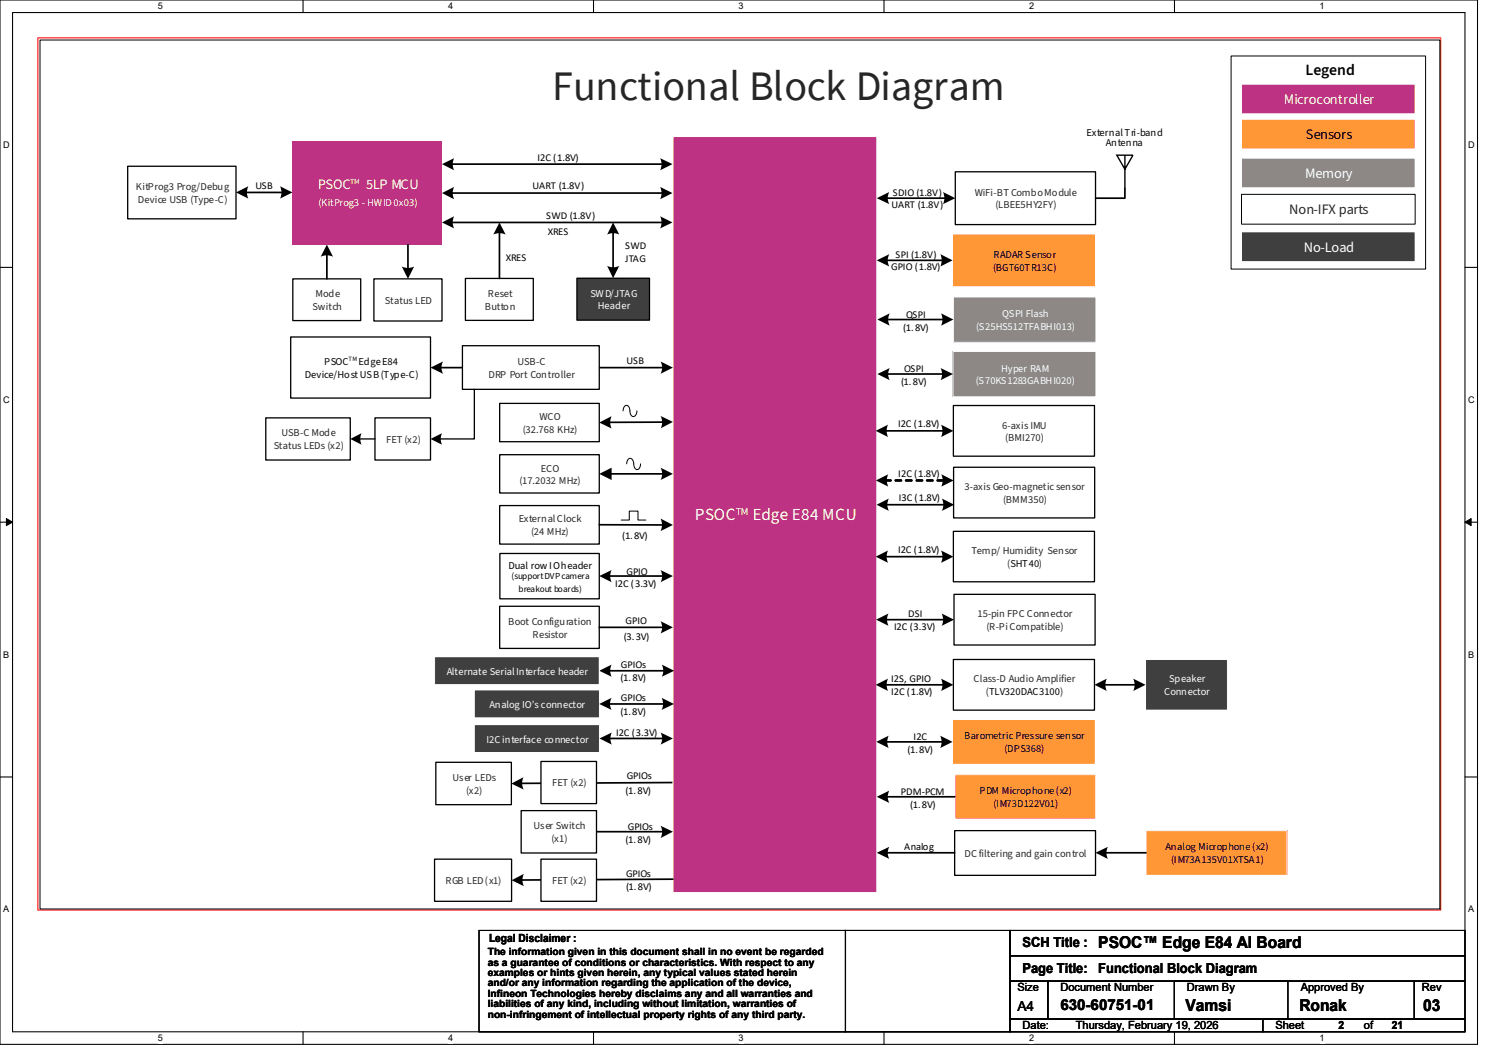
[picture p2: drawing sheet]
<svg xmlns="http://www.w3.org/2000/svg" width="297mm" height="210mm" viewBox="0 0 297 210" stroke-linecap="round" stroke-linejoin="round" font-family="sans-serif">
<defs><g id="words">
<text font-size="8.3" fill="#262626" x="109.9" y="19.9">Functional Block Diagram</text>
<g font-size="3.4" fill="#fff">
<text x="138.2" y="103.5">PSOC</text>
<text x="149.7" y="103.5">Edge E84 MCU</text>
</g>
<g font-size="3.3">
<text x="218.5" y="188.6">PSOC™ Edge E84 AI Board</text>
<text x="235.8" y="201.1">Vamsi</text>
<text x="258.5" y="201.1">Ronak</text>
<text x="283.1" y="201.1">03</text>
</g>
<text font-size="3.1" x="259.7" y="14.9">Legend</text>
<text font-size="3" x="210.9" y="200.9">630-60751-01</text>
<g font-size="2.9" fill="#fff">
<text x="255.4" y="20.7">Microcontroller</text>
<text x="259.6" y="35.4">Memory</text>
<text x="63.2" y="37.6">PSOC</text>
<text x="72.9" y="37.6">5LP MCU</text>
<text x="259.4" y="50">No-Load</text>
</g>
<text font-size="2.9" x="259.8" y="27.7">Sensors</text>
<text font-size="2.9" fill="#262626" x="256.5" y="42.6">Non-IFX parts</text>
<g font-size="2.8">
<text x="203.4" y="188.4">SCH Title :</text>
<text x="203.4" y="193.4">Page Title:</text>
<text x="218.5" y="193.4">Functional Block Diagram</text>
<text x="202.4" y="201.1">A4</text>
</g>
<g font-size="2.2">
<text x="97.3" y="187.4">Legal Disclaimer :</text>
<text x="202.4" y="197.1">Size</text>
<text x="210.9" y="197.1">Document Number</text>
<text x="236.1" y="197.1">Drawn By</text>
<text x="258.7" y="197.1">Approved By</text>
<text x="282.9" y="197.1">Rev</text>
<text x="203.4" y="204.7">Date:</text>
<text x="214" y="204.7">Thursday, February 19, 2026</text>
<text x="253.7" y="204.7">Sheet</text>
<text x="266.3" y="204.7">2</text>
<text x="271.3" y="204.7">of</text>
<text x="276.9" y="204.7">21</text>
</g>
<g font-size="2.1">
<text x="216.1" y="27">External Tri-band</text>
<text x="220" y="29.1">Antenna</text>
<text x="106.9" y="31.9">I2C (1.8V)</text>
<text x="50.8" y="37.6">USB</text>
<text x="105.9" y="37.5">UART (1.8V)</text>
<text x="177.3" y="41.4">UART (1.8V)</text>
<text x="177.6" y="38.9">SDIO (1.8V)</text>
<text x="108.7" y="43.5">SWD (1.8V)</text>
<text x="109" y="46.8">XRES</text>
<text x="100.6" y="51.8">XRES</text>
<text x="124.3" y="52.1">JTAG</text>
<text x="124.4" y="49.6">SWD</text>
<text x="177.3" y="53.7">GPIO (1.8V)</text>
<text x="178.1" y="51.2">SPI (1.8V)</text>
<text x="197.6" y="53.8">(BGT60TR13C)</text>
<text x="197.7" y="51.3">RADAR Sensor</text>
<text x="179.7" y="65.7">(1.8V)</text>
<text x="180.3" y="63.2">QSPI</text>
<text x="60.6" y="75.1">Device/Host USB (Type-C)</text>
<text x="64.5" y="72.6">PSOC</text>
<text x="71.3" y="72.6">Edge E84</text>
<text x="124.6" y="72.5">USB</text>
<text x="179.2" y="76.5">(1.8V)</text>
<text x="179.8" y="74">OSPI</text>
<text x="178.6" y="85">I2C (1.8V)</text>
<text x="178.7" y="94.9">I2C (1.8V)</text>
<text x="178.8" y="99.7">I3C (1.8V)</text>
<text x="123.8" y="107.1">(1.8V)</text>
<text x="101.1" y="113.1">Dual row IO header</text>
<text x="178.6" y="109.9">I2C (1.8V)</text>
<text x="122.4" y="116.8">I2C (3.3V)</text>
<text x="124.6" y="114.3">GPIO</text>
<text x="124.5" y="124.1">GPIO</text>
<text x="177.8" y="125.3">I2C (3.3V)</text>
<text x="180.7" y="122.8">DSI</text>
<text x="124.1" y="127.3">(3.3V)</text>
<text x="123.4" y="135.5">(1.8V)</text>
<text x="123.5" y="132.8">GPIOs</text>
<text x="177.3" y="135.7">I2S, GPIO</text>
<text x="123.4" y="142.1">(1.8V)</text>
<text x="123.5" y="139.4">GPIOs</text>
<text x="177.3" y="138.2">I2C (1.8V)</text>
<text x="122.6" y="146.3">I2C (3.3V)</text>
<text x="180.6" y="149.7">(1.8V)</text>
<text x="181.7" y="147.2">I2C</text>
<text x="191.8" y="147">Barometric Pressure sensor</text>
<text x="199.9" y="149.6">(DPS368)</text>
<text x="124.7" y="155">GPIOs</text>
<text x="124.5" y="157.9">(1.8V)</text>
<text x="179.2" y="158.2">PDM-PCM</text>
<text x="181.1" y="160.7">(1.8V)</text>
<text x="194.9" y="158">PDM Microphone (x2)</text>
<text x="197.7" y="160.5">(IM73D122V01)</text>
<text x="124.5" y="167.7">(1.8V)</text>
<text x="124.9" y="165">GPIOs</text>
<text x="179.9" y="169.1">Analog</text>
<text x="231.9" y="169.1">Analog Microphone (x2)</text>
<text x="233" y="171.6">(IM73A135V01XTSA1)</text>
<text x="124.5" y="174.5">GPIOs</text>
<text x="124.5" y="177">(1.8V)</text>
</g>
<g font-size="2.1" fill="#262626">
<text x="27.1" y="37.8">KitProg3 Prog/Debug</text>
<text x="27.4" y="40.3">Device USB (Type-C)</text>
<text x="193.9" y="38.9">WiFi-BT Combo Module</text>
<text x="198" y="41.4">(LBEE5HY2FY)</text>
<text x="62.7" y="59.1">Mode</text>
<text x="97.1" y="59.1">Reset</text>
<text x="62.2" y="61.6">Switch</text>
<text x="76.6" y="60.4">Status LED</text>
<text x="96.5" y="61.6">Button</text>
<text x="97.2" y="75.1">DRP Port Controller</text>
<text x="103" y="72.6">USB-C</text>
<text x="107.3" y="83.5">WCO</text>
<text x="54.4" y="89.3">Status LEDs (x2)</text>
<text x="56" y="86.8">USB-C Mode</text>
<text x="76.8" y="88.1">FET (x2)</text>
<text x="104" y="86.1">(32.768 KHz)</text>
<text x="199.4" y="85.2">6-axis IMU</text>
<text x="200" y="87.7">(BMI270)</text>
<text x="107.6" y="93.8">ECO</text>
<text x="103.3" y="96.3">(17.2032 MHz)</text>
<text x="191.9" y="97.5">3-axis Geo-magnetic sensor</text>
<text x="199.6" y="100">(BMM350)</text>
<text x="103.2" y="103.9">External Clock</text>
<text x="105.7" y="106.4">(24 MHz)</text>
<text x="193.3" y="110.2">Temp/ Humidity Sensor</text>
<text x="200.4" y="112.7">(SHT40)</text>
<text x="101.1" y="124.2">Boot Configuration</text>
<text x="194.5" y="122.8">15-pin FPC Connector</text>
<text x="196.2" y="125.3">(R-Pi Compatible)</text>
<text x="105.9" y="126.8">Resistor</text>
<text x="193.7" y="135.7">Class-D Audio Amplifier</text>
<text x="196.1" y="138.2">(TLV320DAC3100)</text>
<text x="90" y="155.3">User LEDs</text>
<text x="92.8" y="157.8">(x2)</text>
<text x="109.8" y="156.4">FET (x2)</text>
<text x="106.1" y="164.9">User Switch</text>
<text x="109.7" y="167.4">(x1)</text>
<text x="191.9" y="170.4">DC filtering and gain control</text>
<text x="88.6" y="175.8">RGB LED (x1)</text>
<text x="109.8" y="175.8">FET (x2)</text>
</g>
<g font-size="2.1" fill="#fff">
<text x="63.4" y="41">(KitProg3 - HWID 0x03)</text>
<text x="117.5" y="59">SWD/JTAG</text>
<text x="119" y="61.5">Header</text>
<text x="194.2" y="65.6">(S25HS512TFABHI013)</text>
<text x="199.3" y="63.1">QSPI Flash</text>
<text x="194.1" y="76.4">(S70KS1283GABHI020)</text>
<text x="199.2" y="73.9">Hyper RAM</text>
<text x="146.3" y="102.3">TM</text>
<text x="88.9" y="134.2">Alternate Serial Interface header</text>
<text x="232.6" y="135.7">Speaker</text>
<text x="97.4" y="140.8">Analog IO’s connector</text>
<text x="231.6" y="138.2">Connector</text>
<text x="96.8" y="147.7">I2C interface connector</text>
</g>
<g font-size="2">
<text x="97" y="189.9">The information given in this document shall in no event be regarded</text>
<text x="97" y="192">as a guarantee of conditions or characteristics. With respect to any</text>
<text x="97" y="194.1">examples or hints given herein, any typical values stated herein</text>
<text x="97" y="196.2">and/or any information regarding the application of the device,</text>
<text x="97" y="198.2">Infineon Technologies hereby disclaims any and all warranties and</text>
<text x="97" y="200.3">liabilities of any kind, including without limitation, warranties of</text>
<text x="97" y="202.4">non-infringement of intellectual property rights of any third party.</text>
</g>
<g font-size="1.8">
<text x="31.4" y="1.9">5</text>
<text x="89.2" y="1.9">4</text>
<text x="146.9" y="1.9">3</text>
<text x="204.7" y="1.9">2</text>
<text x="262.5" y="1.9">1</text>
<text x=".6" y="29.4">D</text>
<text x="292.1" y="29.4">D</text>
<text x=".6" y="80.1">C</text>
<text x="292.1" y="80.1">C</text>
<text x="101.8" y="115.2">(support DVP camera</text>
<text x="103.2" y="117.6">breakout boards)</text>
<text x=".6" y="130.8">B</text>
<text x="292.1" y="130.8">B</text>
<text x=".6" y="181.4">A</text>
<text x="292.1" y="181.4">A</text>
<text x="31.4" y="207.1">5</text>
<text x="89.2" y="207.1">4</text>
<text x="146.9" y="207.1">3</text>
<text x="204.7" y="207.1">2</text>
<text x="262.5" y="207.1">1</text>
</g>
<text font-size="1.6" fill="#fff" x="69.7" y="36.7">TM</text>
<text font-size="1.3" x="69.3" y="71.9">TM</text>
</g></defs>
<path d="M0 0h293.9v207.7h-293.9zM2.5 2.5h288.9v202.7h-288.9z" fill="none" stroke="#000" stroke-width=".21"/>
<g fill="#fff">
<path d="M31.4 .3h.9v1.9h-.9z"/>
<path d="M31.4 205.4h.9v2h-.9z"/>
</g>
<path d="M60.3 0v2.5M60.3 205.2v2.5" fill="none" stroke="#000" stroke-width=".21"/>
<g fill="#fff">
<path d="M89.2 .3h.9v1.9h-.9z"/>
<path d="M89.2 205.4h.9v2h-.9z"/>
</g>
<path d="M118.1 0v2.5M118.1 205.2v2.5" fill="none" stroke="#000" stroke-width=".21"/>
<g fill="#fff">
<path d="M146.9 .3h1v1.9h-1z"/>
<path d="M146.9 205.4h1v2h-1z"/>
</g>
<path d="M175.9 0v2.5M175.9 205.2v2.5" fill="none" stroke="#000" stroke-width=".21"/>
<g fill="#fff">
<path d="M204.7 .3h1v1.9h-1z"/>
<path d="M204.7 205.4h1v2h-1z"/>
</g>
<path d="M233.6 0v2.5M233.6 205.2v2.5" fill="none" stroke="#000" stroke-width=".21"/>
<g fill="#fff">
<path d="M262.5 .3h1v1.9h-1z"/>
<path d="M262.5 205.4h1v2h-1z"/>
<path d="M.6 27.8h1.3v2h-1.3z"/>
<path d="M292.1 27.8h1.2v2h-1.2z"/>
<path d="M.6 78.5h1.3v2h-1.3z"/>
<path d="M292.1 78.5h1.2v2h-1.2z"/>
</g>
<path d="M0 53.2h2.5M291.4 53.2h2.5" fill="none" stroke="#000" stroke-width=".21"/>
<g fill="#fff">
<path d="M.6 129.2h1.2v1.9h-1.2z"/>
<path d="M292.1 129.2h1.1v1.9h-1.1z"/>
</g>
<path d="M0 103.8h2.5M291.4 103.8h2.5" fill="none" stroke="#000" stroke-width=".21"/>
<path d="M1.3 103.1l1.2 .7-1.2 .7zM291.4 103.8l1.3-.7v1.4z" fill="#000"/>
<path d="M1.3 103.1l1.2 .7-1.2 .7zM291.4 103.8l1.3-.7v1.4z" fill="none" stroke="#000" stroke-width=".2"/>
<g fill="#fff">
<path d="M.6 179.8h1.2v2h-1.2z"/>
<path d="M292.1 179.8h1.1v2h-1.1z"/>
</g>
<path d="M0 154.5h2.5M291.4 154.5h2.5" fill="none" stroke="#000" stroke-width=".21"/>
<path d="M7.5 7.5h279.1v173.5h-279.1z" fill-rule="evenodd" fill="#fff"/>
<path d="M7.5 7.5h279.1v173.5h-279.1z" fill="none" stroke="#f00" stroke-width=".21"/>
<path d="M8 8h278.4v172.8h-278.4z" fill="none" stroke="#000" stroke-width=".2"/>
<path d="M247 46.1h34.5v5.9h-34.5z" fill-rule="evenodd" fill="#3f3f3f"/>
<path d="M247 46.1h34.5v5.9h-34.5z" fill="none" stroke="#fff" stroke-width=".2"/>
<path d="M247 38.7h34.5v5.9h-34.5z" fill-rule="evenodd" fill="#fff"/>
<path d="M247 38.7h34.5v5.9h-34.5z" fill="none" stroke="#000" stroke-width=".2"/>
<path d="M247 16.7h34.5v5.9h-34.5z" fill-rule="evenodd" fill="#be3283"/>
<path d="M247 16.7h34.5v5.9h-34.5z" fill="none" stroke="#fff" stroke-width=".2"/>
<path d="M247 23.7h34.5v5.9h-34.5z" fill-rule="evenodd" fill="#ff9737"/>
<path d="M247 23.7h34.5v5.9h-34.5z" fill="none" stroke="#fff" stroke-width=".2"/>
<path d="M244.9 11.1h38.7v42.4h-38.7z" fill="none" stroke="#000" stroke-width=".2"/>
<path d="M247 31.5h34.5v5.8h-34.5z" fill-rule="evenodd" fill="#8d8786"/>
<path d="M247 31.5h34.5v5.8h-34.5z" fill="none" stroke="#fff" stroke-width=".2"/>
<path d="M134.3 155.6l-30.8 .2" fill="none" stroke="#000" stroke-width=".34"/>
<path d="M101.7 155.8l2.4-1.2a2.65 2.65 0 0 0 .1 2.4z" fill-rule="evenodd" fill="#000"/>
<path d="M133.9 27.2h40.5v150.3h-40.5z" fill-rule="evenodd" fill="#be3283"/>
<path d="M133.9 27.2h40.5v150.3h-40.5z" fill="none" stroke="#fff" stroke-width=".2"/>
<path d="M190 34.2h27.9v10.5h-27.9z" fill-rule="evenodd" fill="#fff"/>
<path d="M190 34.2h27.9v10.5h-27.9z" fill="none" stroke="#000" stroke-width=".26"/>
<path d="M176.3 39.4h11.9" fill="none" stroke="#000" stroke-width=".34"/>
<g fill="#000">
<path d="M174.4 39.4l2.5-1.2a2.45 2.45 0 0 0 0 2.4z" fill-rule="evenodd"/>
<path d="M187.6 38.2l2.4 1.2-2.4 1.2a2.69 2.69 0 0 0 0-2.4z" fill-rule="evenodd"/>
</g>
<path d="M189.9 165.2h28v8.9h-28z" fill-rule="evenodd" fill="#fff"/>
<path d="M189.9 165.2h28v8.9h-28z" fill="none" stroke="#000" stroke-width=".26"/>
<path d="M223.8 37.5v1.9h-5.9M118.7 165.4h13.3M176.3 169.6h13.6" fill="none" stroke="#000" stroke-width=".34"/>
<g fill="#000">
<path d="M131.4 164.2l2.5 1.2-2.5 1.3a2.54 2.54 0 0 0 0-2.5z" fill-rule="evenodd"/>
<path d="M174.4 169.6l2.5-1.2a2.45 2.45 0 0 0 0 2.4z" fill-rule="evenodd"/>
</g>
<path d="M222.2 30.9h3.2l-1.6 2.8zM223.8 30.9v6.6" fill="none" stroke="#000" stroke-width=".28"/>
<path d="M103.7 161.2h15v8.4h-15z" fill-rule="evenodd" fill="#fff"/>
<path d="M103.7 161.2h15v8.4h-15z" fill="none" stroke="#000" stroke-width=".26"/>
<path d="M86.7 151.6h15v8.4h-15z" fill-rule="evenodd" fill="#fff"/>
<path d="M86.7 151.6h15v8.4h-15z" fill="none" stroke="#000" stroke-width=".26"/>
<path d="M86.4 170.9h15.4v8.3h-15.4z" fill-rule="evenodd" fill="#fff"/>
<path d="M86.4 170.9h15.4v8.3h-15.4z" fill="none" stroke="#000" stroke-width=".26"/>
<path d="M133.9 174.8l-30.3 .2" fill="none" stroke="#000" stroke-width=".34"/>
<path d="M101.8 175l2.4-1.2a2.64 2.64 0 0 0 0 2.4z" fill-rule="evenodd" fill="#000"/>
<path d="M228 165.2h28v8.9h-28z" fill-rule="evenodd" fill="#ff9737"/>
<path d="M228 165.2h28v8.9h-28z" fill="none" stroke="#fff" stroke-width=".2"/>
<path d="M219.8 169.6h8.2" fill="none" stroke="#000" stroke-width=".34"/>
<path d="M217.9 169.6l2.5-1.2a2.69 2.69 0 0 0 0 2.4z" fill-rule="evenodd" fill="#000"/>
<path d="M99.4 80.2h19.8v7.6h-19.8z" fill-rule="evenodd" fill="#fff"/>
<path d="M99.4 80.2h19.8v7.6h-19.8z" fill="none" stroke="#000" stroke-width=".26"/>
<path d="M121.4 94.2h10.6M132 83.9l-10.9 .1" fill="none" stroke="#000" stroke-width=".34"/>
<g fill="#000">
<path d="M119.2 94.2l2.5-1.2v2.5z"/>
<path d="M119.2 84l2.5-1.2a2.79 2.79 0 0 0 0 2.4z" fill-rule="evenodd"/>
<path d="M131.4 82.7l2.5 1.2-2.5 1.3a2.65 2.65 0 0 0 0-2.5z" fill-rule="evenodd"/>
<path d="M131.4 93l2.5 1.2-2.5 1.3a2.53 2.53 0 0 0 0-2.5z" fill-rule="evenodd"/>
</g>
<path d="M124 81.7a.82 .82 0 0 1 .9-1 1.85 1.85 0 0 1 .5 1.4l.3 .7h.3a1.02 1.02 0 0 0 .7-1.1" fill="none" stroke="#000" stroke-width=".2"/>
<path d="M99.4 100.5h19.8v7.7h-19.8z" fill-rule="evenodd" fill="#fff"/>
<path d="M99.4 100.5h19.8v7.7h-19.8z" fill="none" stroke="#000" stroke-width=".26"/>
<path d="M99.4 90.4h19.8v7.6h-19.8z" fill-rule="evenodd" fill="#fff"/>
<path d="M99.4 90.4h19.8v7.6h-19.8z" fill="none" stroke="#000" stroke-width=".26"/>
<path d="M119.2 104.4h12.8" fill="none" stroke="#000" stroke-width=".34"/>
<path d="M131.4 103.1l2.5 1.3-2.5 1.2a2.87 2.87 0 0 0 0-2.5z" fill-rule="evenodd" fill="#000"/>
<path d="M124.7 92.2a.82 .82 0 0 1 .9-1 1.76 1.76 0 0 1 .5 1.5l.4 .6 .2 .1a1 1 0 0 0 .7-1.2M123.6 103.4h1.6v-1.8h1.7v1.8h1.6" fill="none" stroke="#000" stroke-width=".2"/>
<path d="M57.8 67h27.8v12.2h-27.8z" fill-rule="evenodd" fill="#fff"/>
<path d="M57.8 67h27.8v12.2h-27.8z" fill="none" stroke="#000" stroke-width=".26"/>
<path d="M87.5 73.1h44.5" fill="none" stroke="#000" stroke-width=".34"/>
<g fill="#000">
<path d="M85.6 73.1l2.5-1.2a2.52 2.52 0 0 0 0 2.4z" fill-rule="evenodd"/>
<path d="M131.4 71.9l2.5 1.2-2.5 1.2a2.54 2.54 0 0 0 0-2.4z" fill-rule="evenodd"/>
</g>
<path d="M92 68.7h27.2v8.7h-27.2z" fill-rule="evenodd" fill="#fff"/>
<path d="M92 68.7h27.2v8.7h-27.2z" fill="none" stroke="#000" stroke-width=".26"/>
<path d="M121.1 114.6h10.9" fill="none" stroke="#000" stroke-width=".34"/>
<g fill="#000">
<path d="M119.2 114.6l2.5-1.2a2.69 2.69 0 0 0 0 2.4z" fill-rule="evenodd"/>
<path d="M131.4 113.4l2.5 1.2-2.5 1.2a2.45 2.45 0 0 0 0-2.4z" fill-rule="evenodd"/>
</g>
<path d="M99.4 110.1h19.8v9h-19.8z" fill-rule="evenodd" fill="#fff"/>
<path d="M99.4 110.1h19.8v9h-19.8z" fill="none" stroke="#000" stroke-width=".26"/>
<path d="M121.1 133.4h11.1" fill="none" stroke="#000" stroke-width=".34"/>
<g fill="#000">
<path d="M119.2 133.4l2.5-1.2a2.69 2.69 0 0 0 0 2.4z" fill-rule="evenodd"/>
<path d="M131.7 132.2l2.4 1.2-2.4 1.2a2.69 2.69 0 0 0 0-2.4z" fill-rule="evenodd"/>
</g>
<path d="M86.4 130.6h32.8v5.5h-32.8z" fill-rule="evenodd" fill="#3f3f3f"/>
<path d="M86.4 130.6h32.8v5.5h-32.8z" fill="none" stroke="#fff" stroke-width=".2"/>
<path d="M99.4 120.6h19.8v8.3h-19.8z" fill-rule="evenodd" fill="#fff"/>
<path d="M99.4 120.6h19.8v8.3h-19.8z" fill="none" stroke="#000" stroke-width=".26"/>
<path d="M119.2 124.8h12.8" fill="none" stroke="#000" stroke-width=".34"/>
<path d="M131.4 123.5l2.5 1.3-2.5 1.2a2.53 2.53 0 0 0 0-2.5z" fill-rule="evenodd" fill="#000"/>
<path d="M189.5 46.5h28.4v10.5h-28.4z" fill-rule="evenodd" fill="#ff9737"/>
<path d="M189.5 46.5h28.4v10.5h-28.4z" fill="none" stroke="#fff" stroke-width=".2"/>
<path d="M176.3 51.8h11.3" fill="none" stroke="#000" stroke-width=".34"/>
<g fill="#000">
<path d="M174.4 51.8l2.5-1.3a2.53 2.53 0 0 0 0 2.5z" fill-rule="evenodd"/>
<path d="M187.1 50.5l2.4 1.3-2.4 1.2a3.1 3.1 0 0 0 0-2.5z" fill-rule="evenodd"/>
</g>
<path d="M189.7 59.1h28.3v9h-28.3z" fill-rule="evenodd" fill="#8d8786"/>
<path d="M189.7 59.1h28.3v9h-28.3z" fill="none" stroke="#fff" stroke-width=".2"/>
<path d="M176.4 63.5h11.4" fill="none" stroke="#000" stroke-width=".34"/>
<g fill="#000">
<path d="M174.5 63.5l2.5-1.2a2.54 2.54 0 0 0 0 2.5z" fill-rule="evenodd"/>
<path d="M187.2 62.3l2.5 1.2-2.5 1.3a2.77 2.77 0 0 0 0-2.5z" fill-rule="evenodd"/>
</g>
<path d="M189.6 69.9h28.4v9h-28.4z" fill-rule="evenodd" fill="#8d8786"/>
<path d="M189.6 69.9h28.4v9h-28.4z" fill="none" stroke="#fff" stroke-width=".2"/>
<path d="M176.4 74.4h11.3" fill="none" stroke="#000" stroke-width=".34"/>
<g fill="#000">
<path d="M174.5 74.4l2.5-1.2a2.45 2.45 0 0 0 0 2.4z" fill-rule="evenodd"/>
<path d="M187.1 73.2l2.5 1.2-2.5 1.2a2.69 2.69 0 0 0 0-2.4z" fill-rule="evenodd"/>
</g>
<path d="M189.7 80.6h28v10.1h-28z" fill-rule="evenodd" fill="#fff"/>
<path d="M189.7 80.6h28v10.1h-28z" fill="none" stroke="#000" stroke-width=".26"/>
<path d="M176.1 85.7h11.7" fill="none" stroke="#000" stroke-width=".34"/>
<g fill="#000">
<path d="M174.2 85.7l2.5-1.2a2.78 2.78 0 0 0 0 2.4z" fill-rule="evenodd"/>
<path d="M187.2 84.5l2.5 1.2-2.5 1.2a2.78 2.78 0 0 0 0-2.4z" fill-rule="evenodd"/>
</g>
<path d="M189.8 118.2h28v10.1h-28z" fill-rule="evenodd" fill="#fff"/>
<path d="M189.8 118.2h28v10.1h-28z" fill="none" stroke="#000" stroke-width=".26"/>
<path d="M176.1 110.7h11.7M176.1 123.2h11.8" fill="none" stroke="#000" stroke-width=".34"/>
<g fill="#000">
<path d="M174.2 110.7l2.5-1.2a2.77 2.77 0 0 0 0 2.4z" fill-rule="evenodd"/>
<path d="M187.2 109.5l2.5 1.2-2.5 1.2a2.79 2.79 0 0 0 0-2.4z" fill-rule="evenodd"/>
<path d="M174.3 123.2l2.4-1.2a2.78 2.78 0 0 0 0 2.5z" fill-rule="evenodd"/>
<path d="M187.3 122l2.5 1.2-2.5 1.3a2.78 2.78 0 0 0 0-2.5z" fill-rule="evenodd"/>
</g>
<path d="M189.7 131.1h28v10.1h-28z" fill-rule="evenodd" fill="#fff"/>
<path d="M189.7 131.1h28v10.1h-28z" fill="none" stroke="#000" stroke-width=".26"/>
<path d="M176.1 136.2h11.7" fill="none" stroke="#000" stroke-width=".34"/>
<g fill="#000">
<path d="M174.2 136.2l2.5-1.2a2.78 2.78 0 0 0 0 2.4z" fill-rule="evenodd"/>
<path d="M187.2 135l2.5 1.2-2.5 1.2a2.78 2.78 0 0 0 0-2.4z" fill-rule="evenodd"/>
</g>
<path d="M227.9 131.1h16.3v10.1h-16.3z" fill-rule="evenodd" fill="#3f3f3f"/>
<path d="M227.9 131.1h16.3v10.1h-16.3z" fill="none" stroke="#fff" stroke-width=".2"/>
<path d="M219.6 136.2h6.4" fill="none" stroke="#000" stroke-width=".34"/>
<g fill="#000">
<path d="M217.7 136.2l2.5-1.2a2.78 2.78 0 0 0 0 2.4z" fill-rule="evenodd"/>
<path d="M225.4 135l2.5 1.2-2.5 1.2a2.78 2.78 0 0 0 0-2.4z" fill-rule="evenodd"/>
</g>
<path d="M189.7 105.7h28v10h-28z" fill-rule="evenodd" fill="#fff"/>
<path d="M189.7 105.7h28v10h-28z" fill="none" stroke="#000" stroke-width=".26"/>
<path d="M189.7 92.9h28.1v10.1h-28.1z" fill-rule="evenodd" fill="#fff"/>
<path d="M189.7 92.9h28.1v10.1h-28.1z" fill="none" stroke="#000" stroke-width=".26"/>
<path d="M176 95.4h1.1l.2 .1-.2 .2h-1h-.1zM178.1 95.4h1.1l.2 .1-.2 .2h-1zM180.1 95.4h1.2l.2 .1-.2 .2h-1zM182.3 95.4h1.1l.2 .1-.2 .2h-1zM184.3 95.4h1.2l.2 .1-.2 .2h-1.1zM186.4 95.4h1.2l.2 .1-.2 .2h-1h-.2z" fill="#000"/>
<path d="M176 95.4h1.1l.2 .1-.2 .2h-1h-.1zM178.1 95.4h1.1l.2 .1-.2 .2h-1zM180.1 95.4h1.2l.2 .1-.2 .2h-1zM182.3 95.4h1.1l.2 .1-.2 .2h-1zM184.3 95.4h1.2l.2 .1-.2 .2h-1.1zM186.4 95.4h1.2l.2 .1-.2 .2h-1h-.2z" fill="none" stroke="#000" stroke-width=".2"/>
<g fill="#000">
<path d="M174.2 95.5l2.5-1.2a2.78 2.78 0 0 0 0 2.5z" fill-rule="evenodd"/>
<path d="M187.2 94.3l2.5 1.2-2.5 1.3a2.78 2.78 0 0 0 0-2.5z" fill-rule="evenodd"/>
</g>
<path d="M189.5 143.1h28.4v8.9h-28.4z" fill-rule="evenodd" fill="#ff9737"/>
<path d="M189.5 143.1h28.4v8.9h-28.4z" fill="none" stroke="#fff" stroke-width=".2"/>
<path d="M176.2 147.5h11.4" fill="none" stroke="#000" stroke-width=".34"/>
<g fill="#000">
<path d="M174.3 147.5l2.5-1.2a2.78 2.78 0 0 0 0 2.5z" fill-rule="evenodd"/>
<path d="M187 146.3l2.5 1.2-2.5 1.3a2.78 2.78 0 0 0 0-2.5z" fill-rule="evenodd"/>
</g>
<path d="M189.9 154.1h28.1v8.8h-28.1z" fill-rule="evenodd" fill="#ff9737"/>
<path d="M189.9 154.1h28.1v8.8h-28.1z" fill="none" stroke="#fff" stroke-width=".2"/>
<path d="M176.3 158.5h13.6" fill="none" stroke="#000" stroke-width=".34"/>
<path d="M174.4 158.5l2.5-1.3a2.54 2.54 0 0 0 0 2.5z" fill-rule="evenodd" fill="#000"/>
<path d="M25.4 33.1h21.5v10.4h-21.5z" fill-rule="evenodd" fill="#fff"/>
<path d="M25.4 33.1h21.5v10.4h-21.5z" fill="none" stroke="#000" stroke-width=".26"/>
<path d="M58.3 55.5h13.5v8.3h-13.5z" fill-rule="evenodd" fill="#fff"/>
<path d="M58.3 55.5h13.5v8.3h-13.5z" fill="none" stroke="#000" stroke-width=".26"/>
<path d="M74.4 55.5h13.5v8.3h-13.5z" fill-rule="evenodd" fill="#fff"/>
<path d="M74.4 55.5h13.5v8.3h-13.5z" fill="none" stroke="#000" stroke-width=".26"/>
<path d="M114.8 55.3h14.4v8.4h-14.4z" fill-rule="evenodd" fill="#3f3f3f"/>
<path d="M114.8 55.3h14.4v8.4h-14.4z" fill="none" stroke="#000" stroke-width=".26"/>
<path d="M122 46.1v7.4" fill="none" stroke="#000" stroke-width=".34"/>
<g fill="#000">
<path d="M122 44.2l1.2 2.5a2.69 2.69 0 0 0-2.4 0z" fill-rule="evenodd"/>
<path d="M120.8 52.9a2.69 2.69 0 0 0 2.4 0l-1.2 2.4z" fill-rule="evenodd"/>
</g>
<path d="M92.6 55.4h13.5v8.3h-13.5z" fill-rule="evenodd" fill="#fff"/>
<path d="M92.6 55.4h13.5v8.3h-13.5z" fill="none" stroke="#000" stroke-width=".26"/>
<path d="M48.8 38.3h7.5M99.4 46.1v9.3" fill="none" stroke="#000" stroke-width=".34"/>
<g fill="#000">
<path d="M46.9 38.3l2.5-1.3a2.79 2.79 0 0 0 0 2.5z" fill-rule="evenodd"/>
<path d="M55.7 37l2.5 1.3-2.5 1.2a2.77 2.77 0 0 0 0-2.5z" fill-rule="evenodd"/>
<path d="M99.4 44.2l1.2 2.5a2.79 2.79 0 0 0-2.5 0z" fill-rule="evenodd"/>
</g>
<path d="M58.2 28h29.7v20.6h-29.7z" fill-rule="evenodd" fill="#be3283"/>
<path d="M89.8 32.6h42.1M89.8 38.4h42.1M65 50.5v5M81.2 48.6v5M89.8 44.2h42.1" fill="none" stroke="#000" stroke-width=".34"/>
<g fill="#000">
<path d="M87.9 32.6l2.4-1.1a2.69 2.69 0 0 0 0 2.4z" fill-rule="evenodd"/>
<path d="M87.9 38.4l2.4-1.2a2.77 2.77 0 0 0 0 2.4z" fill-rule="evenodd"/>
<path d="M131.3 31.5l2.5 1.1-2.5 1.3a2.69 2.69 0 0 0 0-2.4z" fill-rule="evenodd"/>
<path d="M131.3 37.2l2.5 1.2-2.5 1.2a2.79 2.79 0 0 0 0-2.4z" fill-rule="evenodd"/>
<path d="M65 48.6l1.3 2.5a2.79 2.79 0 0 0-2.5 0z" fill-rule="evenodd"/>
<path d="M79.9 53a2.78 2.78 0 0 0 2.5 0l-1.2 2.5z" fill-rule="evenodd"/>
<path d="M87.9 44.2l2.4-1.2a2.69 2.69 0 0 0 0 2.4z" fill-rule="evenodd"/>
<path d="M131.3 43l2.5 1.2-2.5 1.2a2.69 2.69 0 0 0 0-2.4z" fill-rule="evenodd"/>
</g>
<path d="M74.6 83.1h11v8.4h-11z" fill-rule="evenodd" fill="#fff"/>
<path d="M94.4 77.4v9.9h-7M74.6 83.1h11v8.4h-11z" fill="none" stroke="#000" stroke-width=".26"/>
<path d="M85.6 87.3l2.3-1.2a2.7 2.7 0 0 0 0 2.3z" fill-rule="evenodd" fill="#000"/>
<path d="M52.9 83.1h16.8v8.4h-16.8z" fill-rule="evenodd" fill="#fff"/>
<path d="M52.9 83.1h16.8v8.4h-16.8zM71.4 87.3h3.2" fill="none" stroke="#000" stroke-width=".26"/>
<path d="M69.7 87.3l2.2-1.2a2.7 2.7 0 0 0 0 2.3z" fill-rule="evenodd" fill="#000"/>
<path d="M94.4 144.1h24.9v5.5h-24.9z" fill-rule="evenodd" fill="#3f3f3f"/>
<path d="M94.4 144.1h24.9v5.5h-24.9z" fill="none" stroke="#fff" stroke-width=".2"/>
<path d="M121.1 146.9h10.9" fill="none" stroke="#000" stroke-width=".34"/>
<g fill="#000">
<path d="M119.3 146.9l2.4-1.2a2.69 2.69 0 0 0 0 2.4z" fill-rule="evenodd"/>
<path d="M131.4 145.7l2.5 1.2-2.5 1.2a2.45 2.45 0 0 0 0-2.4z" fill-rule="evenodd"/>
</g>
<path d="M107.6 151.4h11.1v8.4h-11.1z" fill-rule="evenodd" fill="#fff"/>
<path d="M107.6 151.4h11.1v8.4h-11.1z" fill="none" stroke="#000" stroke-width=".26"/>
<path d="M107.6 170.9h11.1v8.3h-11.1z" fill-rule="evenodd" fill="#fff"/>
<path d="M107.6 170.9h11.1v8.3h-11.1z" fill="none" stroke="#000" stroke-width=".26"/>
<path d="M94.4 137.2h24.9v5.5h-24.9z" fill-rule="evenodd" fill="#3f3f3f"/>
<path d="M94.4 137.2h24.9v5.5h-24.9z" fill="none" stroke="#fff" stroke-width=".2"/>
<path d="M176.2 100.4h11.8M121 140h11.2" fill="none" stroke="#000" stroke-width=".34"/>
<g fill="#000">
<path d="M174.4 100.4l2.4-1.3a2.52 2.52 0 0 0 0 2.5z" fill-rule="evenodd"/>
<path d="M187.4 99.1l2.4 1.3-2.4 1.2a2.79 2.79 0 0 0 0-2.5z" fill-rule="evenodd"/>
<path d="M119.2 140l2.5-1.2a2.45 2.45 0 0 0 0 2.4z" fill-rule="evenodd"/>
<path d="M131.6 138.8l2.5 1.2-2.5 1.2a2.69 2.69 0 0 0 0-2.4z" fill-rule="evenodd"/>
</g>
<path d="M95.3 185h72.9v20.2h-72.9zM168.2 185h32.7v20.2h-32.7zM200.9 185h90.5v5.1h-90.5zM200.9 195.1h7.5v7.5h-7.5zM200.9 190.1h90.5v5h-90.5zM208.4 195.1h72.9v7.5h-72.9zM233.6 195.1h22.6v7.5h-22.6zM281.3 195.1h10.1v7.5h-10.1zM200.9 202.6h50.3v2.6h-50.3zM251.2 202.6h40.2v2.6h-40.2z" fill="none" stroke="#000" stroke-width=".21"/>
<use href="#words"/>
</svg>
